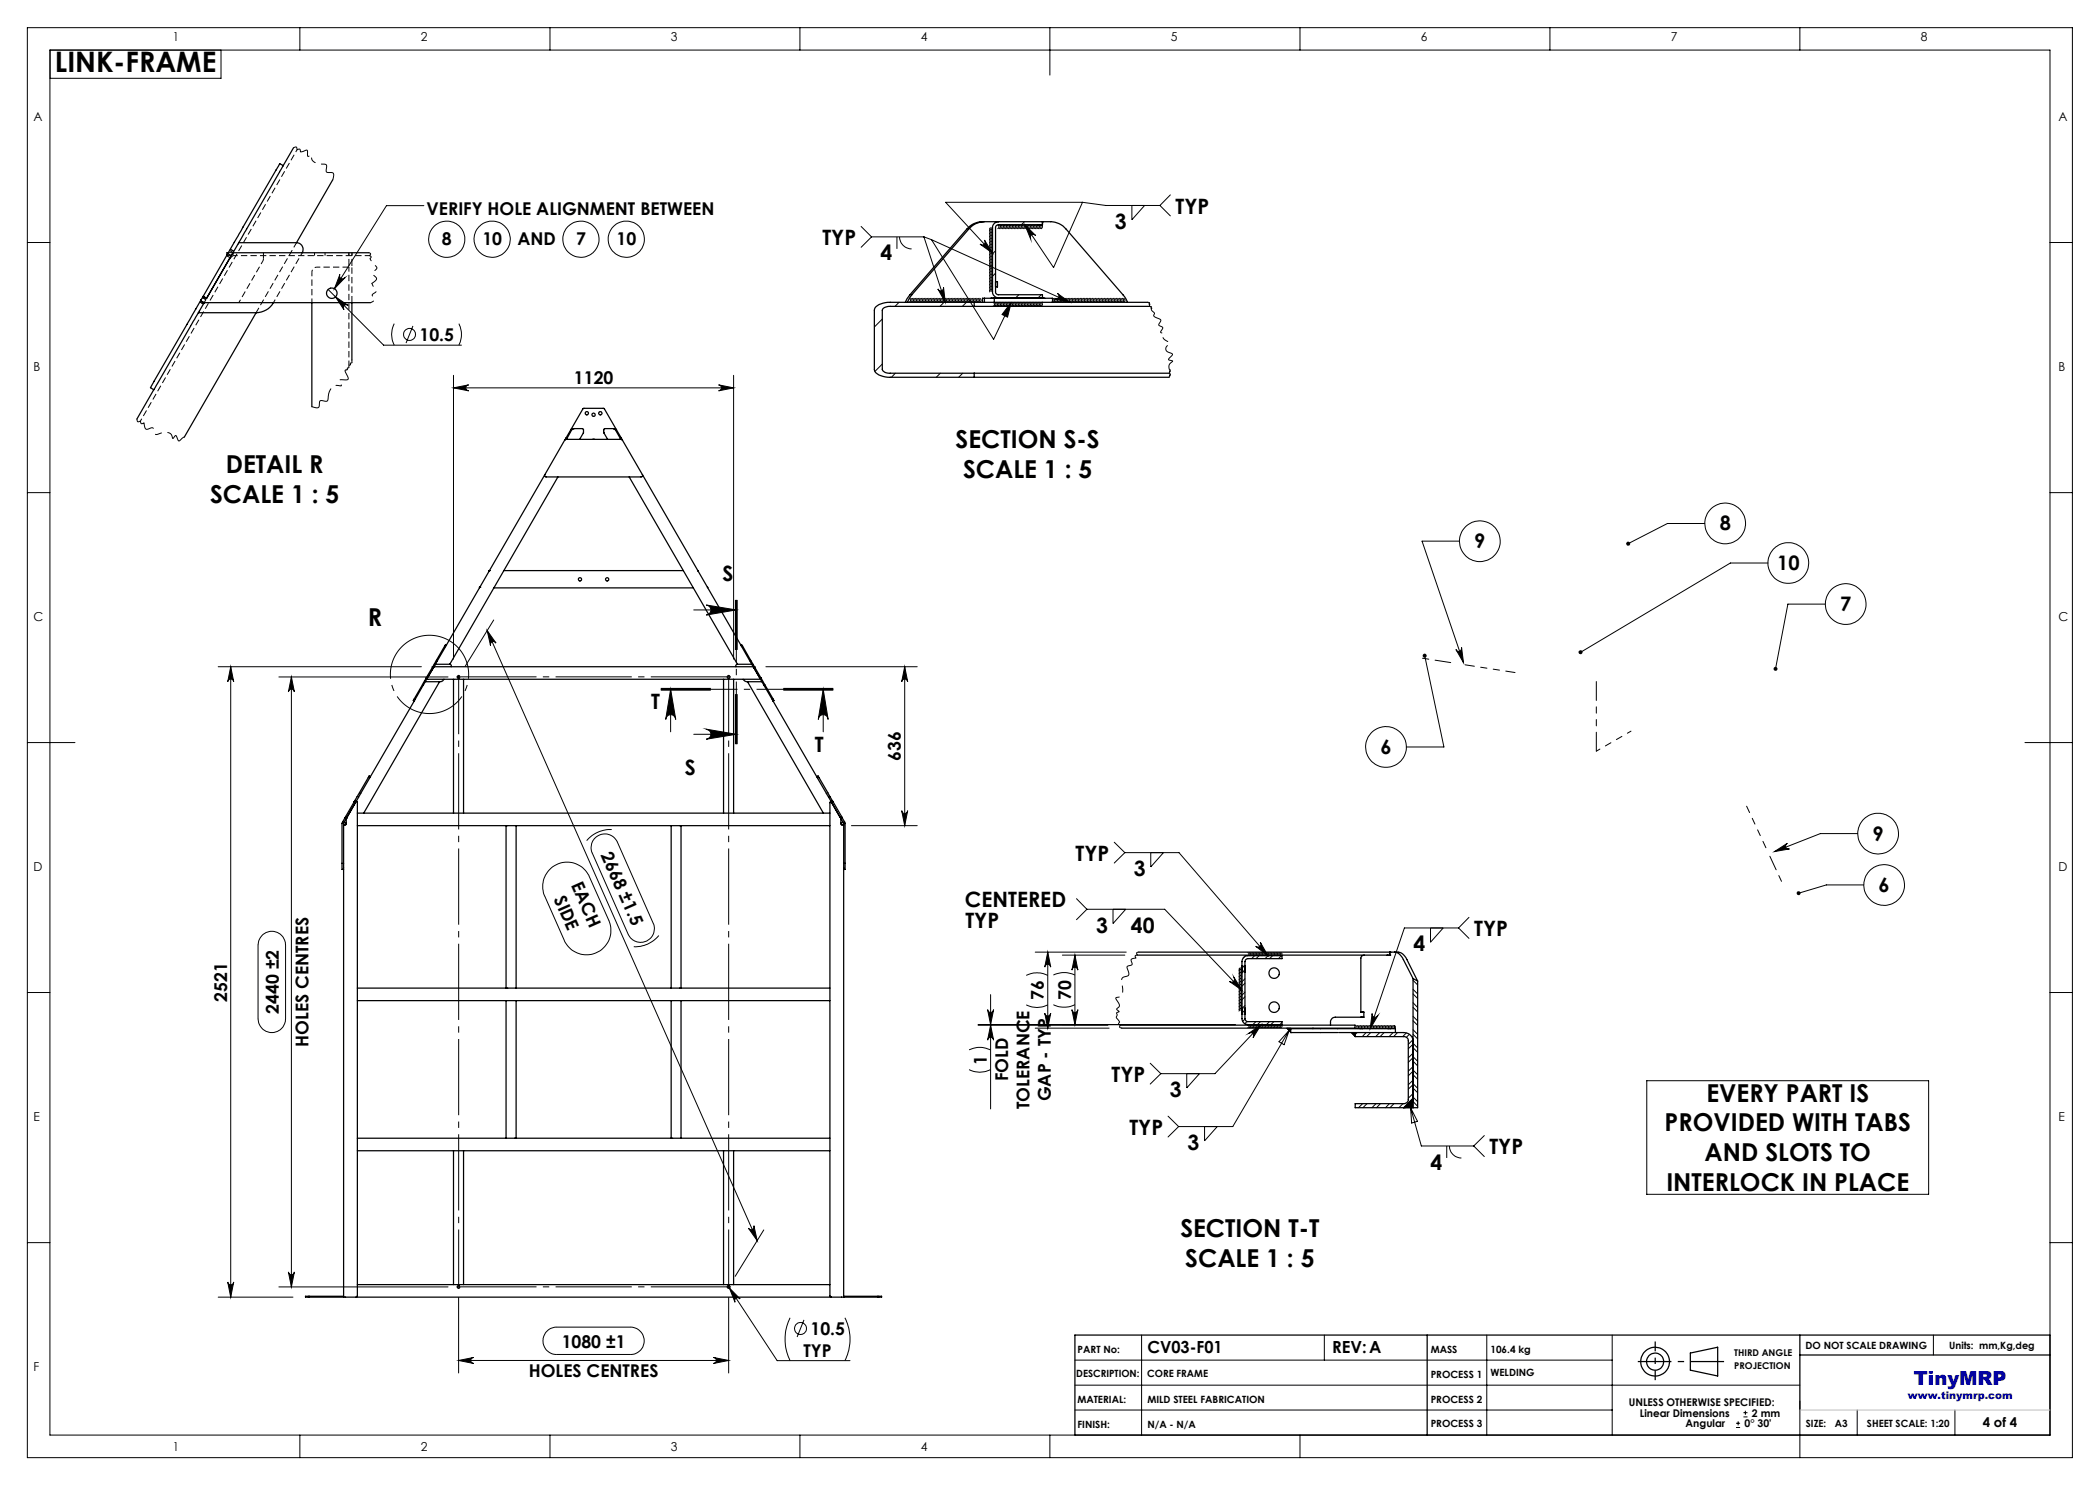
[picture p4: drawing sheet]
<svg xmlns="http://www.w3.org/2000/svg" width="420mm" height="297mm" viewBox="0 0 420 297" stroke-linecap="round" stroke-linejoin="round" font-family="sans-serif">
<defs><g id="words">
<text font-size="5.6" x="11" y="14.4">LINK-FRAME</text>
<g font-size="4.9">
<text x="191.1" y="89.6">SECTION S-S</text>
<text x="45.2" y="94.6">DETAIL R</text>
<text x="192.6" y="95.5">SCALE 1 : 5</text>
<text x="42" y="100.6">SCALE 1 : 5</text>
<text x="73.5" y="125.2">R</text>
<text x="341.3" y="220.3">EVERY PART IS</text>
<text x="332.9" y="226.3">PROVIDED WITH TABS</text>
<text x="340.9" y="232.2">AND SLOTS TO</text>
<text x="333.3" y="238.1">INTERLOCK IN PLACE</text>
<text x="236.1" y="247.4">SECTION T-T</text>
<text x="237.1" y="253.3">SCALE 1 : 5</text>
</g>
<g font-size="4.2">
<text x="223" y="45.8">3</text>
<text x="235.1" y="42.7">TYP</text>
<text x="164.5" y="49">TYP</text>
<text x="176.1" y="52.1">4</text>
<text x="144.5" y="116.1">S</text>
<text x="130.3" y="141.8">T</text>
<text x="136.9" y="155">S</text>
<text x="163" y="150.5">T</text>
<text x="215.1" y="172.2">TYP</text>
<text x="226.8" y="175.2">3</text>
<text x="193" y="181.4">CENTERED</text>
<text x="193.1" y="185.6">TYP</text>
<text x="219.2" y="186.5">3</text>
<text x="226.2" y="186.5">40</text>
<text x="282.7" y="190.3">4</text>
<text x="294.8" y="187.2">TYP</text>
<text x="222.3" y="216.4">TYP</text>
<text x="234" y="219.4">3</text>
<text x="225.9" y="226.9">TYP</text>
<text x="237.5" y="230">3</text>
<text x="286.1" y="233.9">4</text>
<text x="297.9" y="230.8">TYP</text>
</g>
<g font-size="4">
<text x="343.9" y="106.1">8</text>
<text x="294.9" y="109.6">9</text>
<text x="355.4" y="114">10</text>
<text x="368" y="122.2">7</text>
<text x="276.1" y="150.8">6</text>
<text x="374.5" y="168.1">9</text>
<text x="375.7" y="178.4">6</text>
</g>
<text font-size="3.9" fill="#0000a0" x="382.8" y="277">TinyMRP</text>
<g font-size="3.5">
<text x="85.3" y="43">VERIFY HOLE ALIGNMENT BETWEEN</text>
<text x="88.4" y="49.1">8</text>
<text x="96.5" y="49.1">10</text>
<text x="103.5" y="49">AND</text>
<text x="115.2" y="49.1">7</text>
<text x="123.3" y="49.1">10</text>
<text x="83.9" y="68.2">10.5</text>
<text x="114.8" y="76.8">1120</text>
<text x="180.2" y="152.2" transform="rotate(-90 180.2 152.2)">636</text>
<text x="120.1" y="171" transform="rotate(66 120.1 171)">2668 ±1.5</text>
<text x="110.7" y="179.8" transform="rotate(66 110.7 179.8)">SIDE</text>
<text x="114.1" y="177" transform="rotate(66 114.1 177)">EACH</text>
<text x="45.4" y="200.3" transform="rotate(-90 45.4 200.3)">2521</text>
<text x="55.8" y="202.8" transform="rotate(-90 55.8 202.8)">2440 ±2</text>
<text x="208.8" y="200" transform="rotate(-90 208.8 200)">76</text>
<text x="214.2" y="199.9" transform="rotate(-90 214.2 199.9)">70</text>
<text x="61.7" y="209.3" transform="rotate(-90 61.7 209.3)">HOLES CENTRES</text>
<text x="197.3" y="212.9" transform="rotate(-90 197.3 212.9)">1</text>
<text x="201.6" y="216.3" transform="rotate(-90 201.6 216.3)">FOLD</text>
<text x="205.9" y="221.8" transform="rotate(-90 205.9 221.8)">TOLERANCE</text>
<text x="210.2" y="220.3" transform="rotate(-90 210.2 220.3)">GAP - TYP</text>
<text x="112.3" y="269.5">1080 ±1</text>
<text x="162.1" y="267.1">10.5</text>
<text x="105.8" y="275.5">HOLES CENTRES</text>
<text x="160.7" y="271.3">TYP</text>
</g>
<g font-size="3.3">
<text x="229.5" y="270.6">CV03-F01</text>
<text x="266.4" y="270.7">REV:A</text>
</g>
<text font-size="2.7" x="396.6" y="285.4">4 of 4</text>
<g font-size="2.5">
<text x="34.6" y="8.2">1</text>
<text x="84.2" y="8.2">2</text>
<text x="134.2" y="8.2">3</text>
<text x="184.2" y="8.2">4</text>
<text x="234.2" y="8.2">5</text>
<text x="284.2" y="8.2">6</text>
<text x="334.2" y="8.2">7</text>
<text x="384.2" y="8.2">8</text>
<text x="6.7" y="24.2">A</text>
<text x="411.7" y="24.2">A</text>
<text x="6.7" y="74.2">B</text>
<text x="411.7" y="74.2">B</text>
<text x="6.7" y="124.2">C</text>
<text x="411.7" y="124.2">C</text>
<text x="6.7" y="174.2">D</text>
<text x="411.7" y="174.2">D</text>
<text x="6.7" y="224.2">E</text>
<text x="411.7" y="224.2">E</text>
<text x="6.7" y="274.2">F</text>
<text x="34.6" y="290.2">1</text>
<text x="84.2" y="290.2">2</text>
<text x="134.2" y="290.2">3</text>
<text x="184.2" y="290.2">4</text>
</g>
<g font-size="2.1">
<text x="325.8" y="281.2">UNLESS OTHERWISE SPECIFIED:</text>
<text x="328" y="283.4">Linear Dimensions</text>
<text x="337.1" y="285.5">Angular</text>
<text x="348.9" y="285.5">0° 30'</text>
<text x="350.4" y="283.4">2 mm</text>
</g>
<text font-size="2.1" fill="#0000a0" x="381.6" y="279.9">www.tinymrp.com</text>
<g font-size="2">
<text x="361.1" y="269.9">DO NOT SCALE DRAWING</text>
<text x="389.8" y="269.8">Units: mm,Kg,deg</text>
<text x="215.3" y="275.4">DESCRIPTION:</text>
<text x="215.5" y="270.7">PART No:</text>
<text x="229.4" y="275.4">CORE FRAME</text>
<text x="286.1" y="270.6">MASS</text>
<text x="286.1" y="275.6">PROCESS 1</text>
<text x="298.1" y="270.6">106.4 kg</text>
<text x="298.1" y="275.3">WELDING</text>
<text x="215.5" y="280.6">MATERIAL:</text>
<text x="229.5" y="280.6">MILD STEEL FABRICATION</text>
<text x="286.1" y="280.6">PROCESS 2</text>
<text x="215.5" y="285.6">FINISH:</text>
<text x="229.5" y="285.6">N/A - N/A</text>
<text x="286.1" y="285.4">PROCESS 3</text>
<text x="361.2" y="285.4">SIZE:</text>
<text x="367" y="285.4">A3</text>
<text x="373.4" y="285.4">SHEET SCALE: 1:20</text>
</g>
<g font-size="1.9">
<text x="346.9" y="271.3">THIRD ANGLE</text>
<text x="346.9" y="273.7">PROJECTION</text>
</g>
</g></defs>
<path d="M319.3 150.2v-13.9" fill="none" stroke="#000" stroke-width=".2" stroke-dasharray="6.3 1.3 1.3 1.3 1.3 1.3" stroke-dashoffset="2.6"/>
<path d="M326.2 146.2l-6.9 4" fill="none" stroke="#000" stroke-width=".2" stroke-dasharray="6.3 1.3 1.3 1.3 1.3 1.3" stroke-dashoffset="5.5"/>
<path d="M349.3 161.2l3.9 8.4" fill="none" stroke="#000" stroke-width=".2" stroke-dasharray="6.3 1.3 1.3 1.3 1.3 1.3" stroke-dashoffset="4.9"/>
<path d="M354 171.3l2.8 6" fill="none" stroke="#000" stroke-width=".2" stroke-dasharray="6.3 1.3 1.3 1.3 1.3 1.3" stroke-dashoffset="3.4"/>
<path d="M303 134.5l-10-1.5" fill="none" stroke="#000" stroke-width=".2" stroke-dasharray="6.3 1.3 1.3 1.3 1.3 1.3" stroke-dashoffset="4.5"/>
<path d="M290.1 132.5l-6.2-1" fill="none" stroke="#000" stroke-width=".2" stroke-dasharray="6.3 1.3 1.3 1.3 1.3 1.3" stroke-dashoffset="3.2"/>
<g fill="none" stroke="#000" stroke-width=".25">
<path d="M56.7 33.1l-.7-.4-15.4 26.6M58.7 29.6l-17.4 30.1-.6-.4-.2 .1M66.5 36l-7.2 12.5M40.2 60l.1 .3 .5 .2M40.6 59.3l-.5 .8M40.6 59.3l.7 .4M45.6 50.5h-.2v.5M47.7 48.5h11.6M59.3 48.5a1.32 1.32 0 0 1 1.1 2M73.8 50.5h-27.2l-.7 1.2M196.8 44.3a4.1 4.1 0 0 0-3.1 1.5l-11.3 13.2-.9 1.5M196.9 59.7h-.4v.8"/>
<path d="M196.9 59.7v.8M196.9 59.7h11.9M198.2 59.7h.1M198.5 56.3v1.1M198.7 59.7h.1M198.9 59.7v.8M199.1 59.7h.1M199.1 56.3h.4v1.1h-.4M199.7 44.3a1.21 1.21 0 0 0-1.2 1.3v12.7a1.2 1.2 0 0 0 1.2 1.2h8.8v-.6h-8.8a.6 .6 0 0 1-.6-.6v-12.7a.6 .6 0 0 1 .6-.7h8.8M207.9 59.7h.1M208.1 44.9v.1M208.4 59.7h.1"/>
<path d="M208.5 59.7h2v.8M208.5 44.3h.1M208.5 44.3v.7l-.9-.1M208.8 59.7h.1M30.8 77.9l-3.4 5.9M39.7 62.5h11.5M40.1 60.1l-10 17.4 .7 .5M40.1 60.1l.7 .5M40.8 60.6l-10 17.3M40.8 60.5h33.3M40.8 60.5v.1M51.2 62.5l-14.3 24.9"/>
<path d="M54.7 60.5a4 4 0 0 1-3.5 2M62.4 60.5v20.8M70.4 60.5v11.5M181.1 60.5l.9-1.5 11.4-13.2a4.1 4.1 0 0 1 3-1.5h13.7a4.1 4.1 0 0 1 3.1 1.5l11.4 13.2 .9 1.5M194.8 60.5v.8M194.8 74.6v.9M196.5 60.5h.4M196.5 60.5h-18.5a3.5 3.5 0 0 0-3.1 1.3v12.1a2.26 2.26 0 0 0 2.2 1.5l56.7 .1M196.9 60.5h13.6M210.5 60.5h19.1M229.9 61.3h-51.9a1.47 1.47 0 0 0-1.5 .8v11.8a1.37 1.37 0 0 0 1.5 .7h55.9M109 94.9a.3 .3 0 0 0 .2 .5h19a.3 .3 0 0 0 .3-.2 .3 .3 0 0 0 0-.3"/>
<path d="M109 94.9l-19.7 34.1M111.6 95.4l-21.6 37.5M112.9 88l.3-.1h11l.3 .1M112.9 88l-3.9 6.9M113.2 87.7v.1l.3 .1M113.2 87.7l-.3 .3M113.2 87.7l.1 .1M113.3 87.8v.1M114.2 86l2.5-4.3h4.1l2.5 4.3M114.2 86l-1 1.7M114.2 86h.1M114.3 86l-1 1.8"/>
<path d="M114.7 85.7l-.4 .3M114.7 85.7l-.5 .3M114.7 85.7l2 .1v.7l-.8 1.4M114.7 85.7h.1M118.5 87.9h.4M122.7 85.7l.4 .3M122.7 85.7l.6 .3M122.7 85.7h-1.8l-.1 .2v.7l.7 1.3M122.7 85.7h.1M123.1 86l1 1.8M123.3 86h-.2M123.3 86l1 1.7"/>
<path d="M124.1 87.8v.1M124.3 87.7a.22 .22 0 0 1-.1 .2 .22 .22 0 0 1-.3 0M124.3 87.7l-.2 .1M124.3 87.7l.2 .3M124.5 88l4 6.9M125.8 95.4l21.7 37.5M128.5 94.9l19.7 34.1M96 117.4h.1M96 117.4l-.1 .1M97.9 114.1l-.1 .2M97.9 114.1h.1M98.8 117.6h39.9"/>
<path d="M100.8 114.1h35.9M139.6 114.1v.2M141.5 117.4v.1M85.1 136.3h2.8M85.2 135.8l-2.5 4.3 .1 .1M85.2 135.8l.1 .1M85.2 135.7l.1 .2M85.2 135.7v.1M85.3 135.6h.1M85.3 135.6l-.1 .1M85.3 135.5l.1 .1M85.3 135.5v.1"/>
<path d="M85.3 135.9l-2.5 4.3M85.3 135.9h.1M85.3 135.9h66.8M86.5 133.3v.2M86.5 133.3h.1M86.6 133.7l.2-.4h63.9l1.3 2.3M87.1 132.9h2.9M87.9 136.3l-15.2 26.3M88.8 135.9a.85 .85 0 0 1-.9 .4M89.3 129l-.2-.1-3.8 6.6M89.3 129l-3.9 6.6M90 132.9h.2v.4"/>
<path d="M90.7 135.9v26.7M92.7 135.9v26.7M144.7 135.9v26.7M146.7 135.9v26.7M147.5 132.9l-.3 .1v.3M147.5 132.9h2.9M148.1 129l.2-.1 .2 .3 3.7 6.3M148.2 129l3.8 6.6M148.6 135.9l.4 .3 .5 .1M149.5 136.3l15.2 26.3M149.5 136.3h2.9M150.9 133.3h.1"/>
<path d="M150.9 133.3l.1 .2M152.1 135.9l2.5 4.3M152.1 135.9h.1M152.2 135.5l-.2 .1M152.2 135.5v.1M152.2 135.6h-.2M152.2 135.6l.1 .1M152.3 135.7l-.2 .2M152.3 135.7v.1M152.3 135.8l2.4 4.2 .1 .1-.2 .1M152.3 135.8l-.2 .1M74.1 155.3l-2.9 5"/>
<path d="M74.1 155.3l-.3-.1-2.9 5M82.8 140.2l-8.7 15.1M154.6 140.2l8.7 15.1M163.3 155.3l2.9 5M163.3 155.3l.3-.1 .1 .1 2.8 4.9M68.8 164.4l.5 .3M69 163.5l-.6 1.1v9.3h.3M69 163.5l.3 .2M69 163.5h.1M69.1 163.4l.3 .1M69.1 163.3l-.1 .2M69.1 163.3l.3 .2"/>
<path d="M69.3 163.7v1.1l-.6 .2M69.3 163.7l-.6 .9v94.8M69.3 163.7h.1M70.8 160.4l.3 .1-1.7 3M70.8 160.4l-1.7 2.9M70.9 160.3l.2 .2-1.7 3M70.9 160.3l-.1 .1M70.9 160.2h.1M70.9 160.2v.1M70.9 160.2l.3 .1M71.2 160.3l.3 .2v98.7l-.3 .2M71.2 160.3h.1"/>
<path d="M71.5 165.1h94.5M71.5 162.6h94.5M101.2 165.1v32.5M103.2 165.1v32.5M134.2 165.1v32.5M136.2 165.1v32.5M166.2 160.3l-.2 .2v98.8l.2 .1M166.2 160.3h.1M166.5 160.2l-.3 .1M166.5 160.2h.1M166.5 160.2l.1 .1M166.6 160.3l-.3 .2 1.7 3"/>
<path d="M166.6 160.3v.1M166.6 160.4l-.3 .1 1.7 3M166.6 160.4l1.7 2.9M168.2 163.7v1.1l.2 .2h.3M168.2 163.7l.5 1v94.7M168.2 163.7h.1M168.3 163.3l-.3 .2M168.3 163.4h.1M168.3 163.4l.1 .1M168.3 163.3v.1M168.4 163.5l-.2 .2M168.4 163.5h.1"/>
<path d="M168.4 163.5l.6 1.1v9.3h-.3M168.6 164.4l-.4 .3M71.5 197.6h94.5M227.5 191h50.5M227.8 190.4h51.8a2.22 2.22 0 0 1 1.8 1.5l2.1 4.3M248.4 193.2h.1M248.4 194.4h.1M248.7 191.5l.4-.3 .5-.1h6.8v.6h-6.8a.6 .6 0 0 0-.6 .6v11.4a.6 .6 0 0 0 .6 .6h6.8v.6h-6.8a1.2 1.2 0 0 1-1.2-1.2v-11.4zM249 193.2v1.2M272.9 191l-.5 .2-.2 .4v10.8h.6v1h-5.7a1.19 1.19 0 0 0-1 1.6M277.4 191v.1M278 191h.1"/>
<path d="M278 190.4h.1M278 190.4v.7M278.9 190.4a2.22 2.22 0 0 1 1.8 1.5l1.9 3.8M282.6 195.7v25.8M282.6 195.7l.9 .5M283.5 196.2v25.3h-12.5v-.8h9.7a.85 .85 0 0 0 1-.8v-11.8a.85 .85 0 0 0-1-.8h-9.7v-.8M71.5 200.1h94.5M101.2 200.1v27.5M103.2 200.1v27.5M134.2 200.1v27.5M136.2 200.1v27.5M224.1 205h46.9v.6h-46.7"/>
<path d="M248.4 201.6h.1M248.4 202.8h.1M249 201.6v1.2M262.6 205.6v.1M267.5 206.5h-9.4v-.8h21v.8M267.7 206.5h13a1.8 1.8 0 0 1 1.9 1.6M272 205.7h.5M272.2 203.4h.1M277.6 205.7h.5M282.6 219.9a1.83 1.83 0 0 1-1.9 1.6M71.5 227.6h62.8M71.5 230.1h94.5"/>
<path d="M90.7 230.1v26.8M92.7 230.1v26.8M134.3 227.6h31.7M144.7 230.1v26.8M146.7 230.1v26.8M68.7 259.4h100M68.7 259.3h-7.6v.1h7.6M71.5 256.9h94.5M168.7 259.3h7.6v.1h-7.6M215 267h195v20h-195zM285.4 267v20M338.1 270.6l5.4-1.2v5.8l-5.4-1.2z"/>
<path d="M360 267v15M360 271h50"/>
<circle cx="66.4" cy="58.6" r="1.05"/>
<circle cx="117.4" cy="82.6" r=".33"/>
<circle cx="118.7" cy="83" r=".33"/>
<circle cx="120.1" cy="82.6" r=".33"/>
<circle cx="116" cy="115.9" r=".33"/>
<circle cx="121.4" cy="115.9" r=".33"/>
<circle cx="91.7" cy="135.4" r=".27"/>
<circle cx="145.7" cy="135.4" r=".27"/>
<circle cx="254.8" cy="194.6" r="1.05"/>
<circle cx="254.8" cy="201.4" r="1.05"/>
<circle cx="91.7" cy="257.4" r=".26"/>
<circle cx="145.7" cy="257.4" r=".26"/>
<circle cx="331" cy="272.3" r="2.87"/>
<circle cx="331" cy="272.3" r="1.72"/>
</g>
<g fill="none" stroke="#000" stroke-width=".2">
<path d="M5.5 5.5h409v286h-409zM10 10h400v277h-400zM44.2 10v5.7h-34.2M60 5.5v4.5M110 5.5v4.5M160 5.5v4.5M210 5.5v9.5M260 5.5v4.5M310 5.5v4.5M360 5.5v4.5M234.1 39l-2.1 2.1M5.5 48.5h4.5"/>
<path d="M65.6 57.9l11.1 11.1h15.6M67.1 59.4l2.5 1.7a.6 .6 0 0 0-.8 0 .6 .6 0 0 0 0 .8zM68 54.9a.6 .6 0 0 0 .2 .8 .6 .6 0 0 0 .8-.2l-2.1 2.2zM84.8 41.1h-7.5l-10.4 16.6M172.2 45.3l2.1 2.1M174.3 47.4h10.5M174.3 47.4l-2.1 2.1M179.4 47.4v2.4M179.9 47.4a2.4 2.4 0 0 0 2.4 2.4M181.8 59.7a.43 .43 0 0 1 .3 .4 .43 .43 0 0 1-.3 .4M182.1 59.7a.43 .43 0 0 1 .3 .4 .43 .43 0 0 1-.3 .4M182.4 59.7a.43 .43 0 0 1 .3 .4 .43 .43 0 0 1-.3 .4"/>
<path d="M182.7 59.7a.43 .43 0 0 1 .3 .4 .43 .43 0 0 1-.3 .4M183 59.7a.43 .43 0 0 1 .3 .4 .43 .43 0 0 1-.3 .4M183.3 59.7a.43 .43 0 0 1 .3 .4 .43 .43 0 0 1-.3 .4M183.6 59.7a.43 .43 0 0 1 .3 .4 .43 .43 0 0 1-.3 .4M183.9 59.7a.43 .43 0 0 1 .3 .4 .43 .43 0 0 1-.3 .4M184.2 59.7a.43 .43 0 0 1 .3 .4 .43 .43 0 0 1-.3 .4M184.5 59.7a.43 .43 0 0 1 .3 .4 .43 .43 0 0 1-.3 .4M184.8 47.4l4.3 13.1M184.8 47.4l1.5 .5M184.8 59.7a.43 .43 0 0 1 .3 .4 .43 .43 0 0 1-.3 .4M185.1 59.7a.43 .43 0 0 1 .3 .4 .43 .43 0 0 1-.3 .4M185.4 59.7a.43 .43 0 0 1 .3 .4 .43 .43 0 0 1-.3 .4"/>
<path d="M185.7 59.7a.43 .43 0 0 1 .3 .4 .43 .43 0 0 1-.3 .4M186 59.7a.43 .43 0 0 1 .3 .4 .43 .43 0 0 1-.3 .4M186.3 59.7a.42 .42 0 0 1 .3 .4 .42 .42 0 0 1-.3 .4M186.3 47.9l27.7 12.6M186.3 47.9l12.4 20 3.5-7.4M186.6 59.7a.43 .43 0 0 1 .3 .4 .43 .43 0 0 1-.3 .4M186.9 59.7a.42 .42 0 0 1 .3 .4 .42 .42 0 0 1-.3 .4M187.2 59.7a.43 .43 0 0 1 .3 .4 .43 .43 0 0 1-.3 .4M187.5 59.7a.42 .42 0 0 1 .3 .4 .42 .42 0 0 1-.3 .4M187.6 57.8a.59 .59 0 0 0 .7 .3 .59 .59 0 0 0 .4-.7l.4 3.1zM187.8 59.7a.43 .43 0 0 1 .3 .4 .43 .43 0 0 1-.3 .4M188.1 59.7a.42 .42 0 0 1 .3 .4 .42 .42 0 0 1-.3 .4"/>
<path d="M188.4 59.7a.43 .43 0 0 1 .3 .4 .43 .43 0 0 1-.3 .4M188.7 59.7a.42 .42 0 0 1 .3 .4 .42 .42 0 0 1-.3 .4M189 59.7a.43 .43 0 0 1 .3 .4 .43 .43 0 0 1-.3 .4M189.3 59.7a.42 .42 0 0 1 .3 .4 .42 .42 0 0 1-.3 .4M189.6 59.7a.43 .43 0 0 1 .3 .4 .43 .43 0 0 1-.3 .4M189.9 59.7a.42 .42 0 0 1 .3 .4 .42 .42 0 0 1-.3 .4M190.2 59.7a.43 .43 0 0 1 .3 .4 .43 .43 0 0 1-.3 .4M190.5 59.7a.42 .42 0 0 1 .3 .4 .42 .42 0 0 1-.3 .4M190.8 59.7a.43 .43 0 0 1 .3 .4 .43 .43 0 0 1-.3 .4M191.1 59.7a.42 .42 0 0 1 .3 .4 .42 .42 0 0 1-.3 .4M191.4 59.7a.43 .43 0 0 1 .3 .4 .43 .43 0 0 1-.3 .4M191.7 59.7a.42 .42 0 0 1 .3 .4 .42 .42 0 0 1-.3 .4"/>
<path d="M192 59.7a.43 .43 0 0 1 .3 .4 .43 .43 0 0 1-.3 .4M192.3 59.7a.42 .42 0 0 1 .3 .4 .42 .42 0 0 1-.3 .4M192.6 59.7a.43 .43 0 0 1 .3 .4 .43 .43 0 0 1-.3 .4M192.9 59.7a.42 .42 0 0 1 .3 .4 .42 .42 0 0 1-.3 .4M193.2 59.7a.43 .43 0 0 1 .3 .4 .43 .43 0 0 1-.3 .4M193.5 59.7a.42 .42 0 0 1 .3 .4 .42 .42 0 0 1-.3 .4M193.8 59.7a.43 .43 0 0 1 .3 .4 .43 .43 0 0 1-.3 .4M194.1 59.7a.42 .42 0 0 1 .3 .4 .42 .42 0 0 1-.3 .4M194.4 59.7a.43 .43 0 0 1 .3 .4 .43 .43 0 0 1-.3 .4M194.7 59.7a.42 .42 0 0 1 .3 .4 .42 .42 0 0 1-.3 .4M195 59.7a.43 .43 0 0 1 .3 .4 .43 .43 0 0 1-.3 .4M195.3 59.7a.42 .42 0 0 1 .3 .4 .42 .42 0 0 1-.3 .4"/>
<path d="M195.6 59.7a.43 .43 0 0 1 .3 .4 .43 .43 0 0 1-.3 .4M195.9 59.7a.42 .42 0 0 1 .3 .4 .42 .42 0 0 1-.3 .4M196 48.8a.6 .6 0 0 0 .8 0 .6 .6 0 0 0 .1-.8l1.6 2.6zM197.9 58.5l.2-.3h.3l.1 .3M197.9 58.2a.3 .3 0 0 1 .3-.3 .3 .3 0 0 1 .3 .3M197.9 57.9l.2-.3h.3l.1 .3M197.9 57.6a.3 .3 0 0 1 .3-.3 .3 .3 0 0 1 .3 .3M197.9 57.3l.2-.3h.3l.1 .3M197.9 57a.3 .3 0 0 1 .3-.3 .3 .3 0 0 1 .3 .3M197.9 56.7l.2-.3h.3l.1 .3M197.9 56.4a.3 .3 0 0 1 .3-.3 .3 .3 0 0 1 .3 .3M197.9 56.1l.2-.3h.3l.1 .3"/>
<path d="M197.9 55.8a.3 .3 0 0 1 .3-.3 .3 .3 0 0 1 .3 .3M197.9 55.5l.2-.3h.3l.1 .3M197.9 55.2a.3 .3 0 0 1 .3-.3 .3 .3 0 0 1 .3 .3M197.9 54.9l.2-.3h.3l.1 .3M197.9 54.6a.3 .3 0 0 1 .3-.3 .3 .3 0 0 1 .3 .3M197.9 54.3l.2-.3h.3l.1 .3M197.9 54a.3 .3 0 0 1 .3-.3 .3 .3 0 0 1 .3 .3M197.9 53.7l.2-.3h.3l.1 .3M197.9 53.4a.3 .3 0 0 1 .3-.3 .3 .3 0 0 1 .3 .3M197.9 53.1l.2-.3h.3l.1 .3M197.9 52.8a.3 .3 0 0 1 .3-.3 .3 .3 0 0 1 .3 .3M197.9 52.5l.2-.3h.3l.1 .3"/>
<path d="M197.9 52.2a.3 .3 0 0 1 .3-.3 .3 .3 0 0 1 .3 .3M197.9 51.9l.2-.3h.3l.1 .3M197.9 51.6a.3 .3 0 0 1 .3-.3 .3 .3 0 0 1 .3 .3M197.9 51.3l.2-.3h.3l.1 .3M197.9 51a.3 .3 0 0 1 .3-.3 .3 .3 0 0 1 .3 .3M197.9 50.7l.2-.3h.3l.1 .3M197.9 50.4a.3 .3 0 0 1 .3-.3 .3 .3 0 0 1 .3 .3M197.9 50.1l.2-.3h.3l.1 .3M197.9 49.8a.3 .3 0 0 1 .3-.3 .3 .3 0 0 1 .3 .3M197.9 49.5l.2-.3h.3l.1 .3M197.9 49.2a.3 .3 0 0 1 .3-.3 .3 .3 0 0 1 .3 .3M197.9 48.9l.2-.3h.3l.1 .3"/>
<path d="M197.9 48.6a.3 .3 0 0 1 .3-.3 .3 .3 0 0 1 .3 .3M197.9 48.3l.2-.3h.3l.1 .3M197.9 48a.3 .3 0 0 1 .3-.3 .3 .3 0 0 1 .3 .3M197.9 47.7l.2-.3h.3l.1 .3M197.9 47.4a.3 .3 0 0 1 .3-.3 .3 .3 0 0 1 .3 .3M197.9 47.1l.2-.3h.3l.1 .3M197.9 46.8a.3 .3 0 0 1 .3-.3 .3 .3 0 0 1 .3 .3M197.9 46.5l.2-.3h.3l.1 .3M197.9 46.2a.3 .3 0 0 1 .3-.3 .3 .3 0 0 1 .3 .3M197.9 45.9l.2-.3h.3l.1 .3M199.1 50.2l-.6 .6M199.1 54.6l-.6 .6"/>
<path d="M199.5 44.9a.43 .43 0 0 1 .3 .4 .43 .43 0 0 1-.3 .5M199.8 44.9a.42 .42 0 0 1 .3 .4 .42 .42 0 0 1-.3 .5M200.1 44.9a.43 .43 0 0 1 .3 .4 .43 .43 0 0 1-.3 .5M200.4 44.9a.42 .42 0 0 1 .3 .4 .42 .42 0 0 1-.3 .5M200.7 44.9a.43 .43 0 0 1 .3 .4 .43 .43 0 0 1-.3 .5M201 44.9a.42 .42 0 0 1 .3 .4 .42 .42 0 0 1-.3 .5M201.3 44.9a.43 .43 0 0 1 .3 .4 .43 .43 0 0 1-.3 .5M201.6 44.9a.42 .42 0 0 1 .3 .4 .42 .42 0 0 1-.3 .5M201.9 44.9a.43 .43 0 0 1 .3 .4 .43 .43 0 0 1-.3 .5M202.2 44.9a.42 .42 0 0 1 .3 .4 .42 .42 0 0 1-.3 .5M202.5 44.9a.43 .43 0 0 1 .3 .4 .43 .43 0 0 1-.3 .5M202.8 44.9a.42 .42 0 0 1 .3 .4 .42 .42 0 0 1-.3 .5"/>
<path d="M203.1 44.9a.43 .43 0 0 1 .3 .4 .43 .43 0 0 1-.3 .5M203.4 44.9a.42 .42 0 0 1 .3 .4 .42 .42 0 0 1-.3 .5M203.7 44.9a.43 .43 0 0 1 .3 .4 .43 .43 0 0 1-.3 .5M203.8 58.9l-.6 .6M204 44.9a.42 .42 0 0 1 .3 .4 .42 .42 0 0 1-.3 .5M204.6 44.9a.42 .42 0 0 1 .3 .4 .42 .42 0 0 1-.3 .5M204.9 44.3l-.6 .6a.43 .43 0 0 1 .3 .4 .43 .43 0 0 1-.3 .5M204.9 44.9a.43 .43 0 0 1 .3 .4 .43 .43 0 0 1-.3 .5M205 44.9l2.2 2.2a.61 .61 0 0 0-.9-.1 .61 .61 0 0 0-.2 .8zM205.2 44.9a.42 .42 0 0 1 .3 .4 .42 .42 0 0 1-.3 .5M205.5 44.9a.43 .43 0 0 1 .3 .4 .43 .43 0 0 1-.3 .5M205.8 44.9a.42 .42 0 0 1 .3 .4 .42 .42 0 0 1-.3 .5"/>
<path d="M206.1 44.9a.43 .43 0 0 1 .3 .4 .43 .43 0 0 1-.3 .5M206.4 44.9a.42 .42 0 0 1 .3 .4 .42 .42 0 0 1-.3 .5M206.7 44.9a.43 .43 0 0 1 .3 .4 .43 .43 0 0 1-.3 .5M207 44.9a.42 .42 0 0 1 .3 .4 .42 .42 0 0 1-.3 .5M207.3 44.9a.43 .43 0 0 1 .3 .4 .43 .43 0 0 1-.3 .5M207.6 44.9a.42 .42 0 0 1 .3 .4 .42 .42 0 0 1-.3 .5M207.9 44.9a.43 .43 0 0 1 .3 .4 .43 .43 0 0 1-.3 .5M208.2 44.9a.42 .42 0 0 1 .3 .4 .42 .42 0 0 1-.3 .5M208.2 58.9l-.6 .6M210.3 59.7a.42 .42 0 0 1 .3 .4 .42 .42 0 0 1-.3 .4M210.6 59.7a.43 .43 0 0 1 .3 .4 .43 .43 0 0 1-.3 .4M210.9 59.7a.42 .42 0 0 1 .3 .4 .42 .42 0 0 1-.3 .4"/>
<path d="M211.2 59.7a.43 .43 0 0 1 .3 .4 .43 .43 0 0 1-.3 .4M211.5 58.7l2.5 1.8-3-.7a.6 .6 0 0 0 .8-.3 .6 .6 0 0 0-.3-.8zM211.5 59.7a.42 .42 0 0 1 .3 .4 .42 .42 0 0 1-.3 .4M211.8 59.7a.43 .43 0 0 1 .3 .4 .43 .43 0 0 1-.3 .4M212.1 59.7a.42 .42 0 0 1 .3 .4 .42 .42 0 0 1-.3 .4M212.4 59.7a.43 .43 0 0 1 .3 .4 .43 .43 0 0 1-.3 .4M212.7 59.7a.42 .42 0 0 1 .3 .4 .42 .42 0 0 1-.3 .4M213 59.7a.43 .43 0 0 1 .3 .4 .43 .43 0 0 1-.3 .4M213.3 59.7a.42 .42 0 0 1 .3 .4 .42 .42 0 0 1-.3 .4M213.6 59.7a.43 .43 0 0 1 .3 .4 .43 .43 0 0 1-.3 .4M213.9 59.7a.42 .42 0 0 1 .3 .4 .42 .42 0 0 1-.3 .4M214.2 59.7a.43 .43 0 0 1 .3 .4 .43 .43 0 0 1-.3 .4"/>
<path d="M214.5 59.7a.42 .42 0 0 1 .3 .4 .42 .42 0 0 1-.3 .4M214.8 59.7a.43 .43 0 0 1 .3 .4 .43 .43 0 0 1-.3 .4M215.1 59.7a.42 .42 0 0 1 .3 .4 .42 .42 0 0 1-.3 .4M215.4 59.7a.43 .43 0 0 1 .3 .4 .43 .43 0 0 1-.3 .4M215.7 59.7a.42 .42 0 0 1 .3 .4 .42 .42 0 0 1-.3 .4M216 59.7a.43 .43 0 0 1 .3 .4 .43 .43 0 0 1-.3 .4M216.3 59.7a.42 .42 0 0 1 .3 .4 .42 .42 0 0 1-.3 .4M216.5 40.5l4.7 .6h10.8M216.5 40.5h-27.4l9.4 10.1M216.5 40.5l-5.8 13-5.7-8.6M216.6 59.7a.43 .43 0 0 1 .3 .4 .43 .43 0 0 1-.3 .4M216.9 59.7a.42 .42 0 0 1 .3 .4 .42 .42 0 0 1-.3 .4"/>
<path d="M217.2 59.7a.43 .43 0 0 1 .3 .4 .43 .43 0 0 1-.3 .4M217.5 59.7a.42 .42 0 0 1 .3 .4 .42 .42 0 0 1-.3 .4M217.8 59.7a.43 .43 0 0 1 .3 .4 .43 .43 0 0 1-.3 .4M218.1 59.7a.42 .42 0 0 1 .3 .4 .42 .42 0 0 1-.3 .4M218.4 59.7a.43 .43 0 0 1 .3 .4 .43 .43 0 0 1-.3 .4M218.7 59.7a.43 .43 0 0 1 .3 .4 .43 .43 0 0 1-.3 .4M219 59.7a.43 .43 0 0 1 .3 .4 .43 .43 0 0 1-.3 .4M219.3 59.7a.43 .43 0 0 1 .3 .4 .43 .43 0 0 1-.3 .4M219.6 59.7a.43 .43 0 0 1 .3 .4 .43 .43 0 0 1-.3 .4M219.9 59.7a.43 .43 0 0 1 .3 .4 .43 .43 0 0 1-.3 .4M220.2 59.7a.43 .43 0 0 1 .3 .4 .43 .43 0 0 1-.3 .4M220.5 59.7a.43 .43 0 0 1 .3 .4 .43 .43 0 0 1-.3 .4"/>
<path d="M220.8 59.7a.43 .43 0 0 1 .3 .4 .43 .43 0 0 1-.3 .4M221.1 59.7a.43 .43 0 0 1 .3 .4 .43 .43 0 0 1-.3 .4M221.4 59.7a.43 .43 0 0 1 .3 .4 .43 .43 0 0 1-.3 .4M221.7 59.7a.43 .43 0 0 1 .3 .4 .43 .43 0 0 1-.3 .4M222 59.7a.43 .43 0 0 1 .3 .4 .43 .43 0 0 1-.3 .4M222.3 59.7a.43 .43 0 0 1 .3 .4 .43 .43 0 0 1-.3 .4M222.6 59.7a.43 .43 0 0 1 .3 .4 .43 .43 0 0 1-.3 .4M222.9 59.7a.43 .43 0 0 1 .3 .4 .43 .43 0 0 1-.3 .4M223.2 59.7a.43 .43 0 0 1 .3 .4 .43 .43 0 0 1-.3 .4M223.5 59.7a.43 .43 0 0 1 .3 .4 .43 .43 0 0 1-.3 .4M223.8 59.7a.43 .43 0 0 1 .3 .4 .43 .43 0 0 1-.3 .4M224.1 59.7a.43 .43 0 0 1 .3 .4 .43 .43 0 0 1-.3 .4"/>
<path d="M224.4 59.7a.42 .42 0 0 1 .3 .4 .42 .42 0 0 1-.3 .4M224.7 59.7a.43 .43 0 0 1 .3 .4 .43 .43 0 0 1-.3 .4M226.4 41.1v2.9l2.5-2.9M232 41.1l2.1 2.1M410 48.5h4.5M78.8 64.7a4.6 4.6 0 0 0 0 4.3M82.6 65.2l-1.4 3.4M90.7 77.6l3-.6a.6 .6 0 0 0-.5 .6 .6 .6 0 0 0 .5 .6zM90.7 75.1v56.7M90.7 77.6h56M91.8 64.7l.1 .3a4.7 4.7 0 0 1-.1 4M143.7 77l3 .6-3 .6a.6 .6 0 0 0 .6-.6 .6 .6 0 0 0-.6-.6z"/>
<path d="M146.7 75.1v56.7M176.5 72.8l-1.5 1.5M176.5 63.8l-1.6 1.6M179.1 74.6l-.8 .9M179.8 60.5l-.8 .8M188.1 74.6l-.8 .9M188.8 60.5l-.8 .8M192.5 74.6l-.8 .9M193.3 60.5l-.8 .8M198.6 60.5a.42 .42 0 0 1 .3 .4 .42 .42 0 0 1-.3 .4M198.9 60.5a.43 .43 0 0 1 .3 .4 .43 .43 0 0 1-.3 .4M199.2 60.5a.42 .42 0 0 1 .3 .4 .42 .42 0 0 1-.3 .4"/>
<path d="M199.5 60.5a.43 .43 0 0 1 .3 .4 .43 .43 0 0 1-.3 .4M199.8 60.5a.42 .42 0 0 1 .3 .4 .42 .42 0 0 1-.3 .4M200.1 60.5a.43 .43 0 0 1 .3 .4 .43 .43 0 0 1-.3 .4M200.4 60.5a.42 .42 0 0 1 .3 .4 .42 .42 0 0 1-.3 .4M200.7 60.5a.43 .43 0 0 1 .3 .4 .43 .43 0 0 1-.3 .4M201 60.5a.42 .42 0 0 1 .3 .4 .42 .42 0 0 1-.3 .4M201.3 60.5a.43 .43 0 0 1 .3 .4 .43 .43 0 0 1-.3 .4M201.6 60.5a.42 .42 0 0 1 .3 .4 .42 .42 0 0 1-.3 .4M201.9 60.5a.43 .43 0 0 1 .3 .4 .43 .43 0 0 1-.3 .4M202.2 60.5a.42 .42 0 0 1 .3 .4 .42 .42 0 0 1-.3 .4M202.2 60.5l-.7 2.9-1.1-.5zM202.5 60.5a.43 .43 0 0 1 .3 .4 .43 .43 0 0 1-.3 .4"/>
<path d="M202.8 60.5a.42 .42 0 0 1 .3 .4 .42 .42 0 0 1-.3 .4M203.1 60.5a.43 .43 0 0 1 .3 .4 .43 .43 0 0 1-.3 .4M203.4 60.5a.42 .42 0 0 1 .3 .4 .42 .42 0 0 1-.3 .4M203.7 60.5a.43 .43 0 0 1 .3 .4 .43 .43 0 0 1-.3 .4M204 60.5a.42 .42 0 0 1 .3 .4 .42 .42 0 0 1-.3 .4M204.3 60.5a.43 .43 0 0 1 .3 .4 .43 .43 0 0 1-.3 .4M204.6 60.5a.42 .42 0 0 1 .3 .4 .42 .42 0 0 1-.3 .4M204.9 60.5a.43 .43 0 0 1 .3 .4 .43 .43 0 0 1-.3 .4M205.2 60.5a.42 .42 0 0 1 .3 .4 .42 .42 0 0 1-.3 .4M205.5 60.5a.43 .43 0 0 1 .3 .4 .43 .43 0 0 1-.3 .4M205.8 60.5a.42 .42 0 0 1 .3 .4 .42 .42 0 0 1-.3 .4M206.1 60.5a.43 .43 0 0 1 .3 .4 .43 .43 0 0 1-.3 .4"/>
<path d="M206.4 60.5a.42 .42 0 0 1 .3 .4 .42 .42 0 0 1-.3 .4M206.7 60.5a.43 .43 0 0 1 .3 .4 .43 .43 0 0 1-.3 .4M207 60.5a.42 .42 0 0 1 .3 .4 .42 .42 0 0 1-.3 .4M207.3 60.5a.43 .43 0 0 1 .3 .4 .43 .43 0 0 1-.3 .4M207.6 60.5a.42 .42 0 0 1 .3 .4 .42 .42 0 0 1-.3 .4M207.9 60.5a.43 .43 0 0 1 .3 .4 .43 .43 0 0 1-.3 .4M208.2 60.5a.42 .42 0 0 1 .3 .4 .42 .42 0 0 1-.3 .4M5.5 98.5h4.5M410 98.5h4.5M147.1 120v10M147.3 120v10M147.4 120v10"/>
<path d="M291.9 108.2h-7.5l8.3 24.3M341 104.7h-7.5l-7.9 4M353.6 112.6h-7.5l-30 17.9M43.6 133.3h40.7M46.1 133.3l.6 3a.6 .6 0 0 0-.6-.5 .6 .6 0 0 0-.6 .5zM46.1 133.3v126.1M55.8 135.4h33.8M58.3 135.4l.6 3a.6 .6 0 0 0-.6-.6 .6 .6 0 0 0-.6 .6zM58.3 135.4v122M91.6 135.4h.2M91.7 135.3v.2M97.4 126.1l1.8 2.5a.6 .6 0 0 0-.8-.3 .6 .6 0 0 0-.3 .8z"/>
<path d="M97.4 126.1l54 122M98.7 124l-5.7 9.3M132.2 137.9h10M132.2 138h10M132.2 137.7h10M134.1 137.9l1 6a1.01 1.01 0 0 0-1-1 1.01 1.01 0 0 0-1 1zM134.1 137.9v8.5M138.7 122h8.5M141.3 121l5.9 1-5.9 1a1.01 1.01 0 0 0 .9-1 1.01 1.01 0 0 0-.9-1zM147.1 138.8v10M147.3 138.8v10M147.4 138.8v10z"/>
<path d="M153.2 133.3h30.2M156.7 137.9h10M156.7 138h10M156.7 137.7h10M164.6 137.9l1 6a.99 .99 0 0 0-1-1 .99 .99 0 0 0-.9 1zM164.6 137.9v8.5M180.9 133.3l.6 3a.6 .6 0 0 0-.6-.5 .6 .6 0 0 0-.6 .5zM180.9 133.3v31.8M284.9 131.1l3.9 18.3h-7.5M291.2 129.9a.6 .6 0 0 0 .7 .3 .6 .6 0 0 0 .4-.7l.4 3zM365.1 120.8h-7.5l-2.5 13M5.5 148.5h9.5"/>
<path d="M138.7 146.9h8.5M141.3 145.8l5.9 1.1-5.9 .9a1.01 1.01 0 0 0 .9-1 1.01 1.01 0 0 0-.9-1zM405 148.5h9.5M109.8 174a4.9 4.9 0 0 1 8.1 1.3l3.9 8.8a4.9 4.9 0 0 1-2.5 6.4 4.9 4.9 0 0 1-6.4-2.4l-3.9-8.8a4.9 4.9 0 0 1 .8-5.3zM118.9 167.7a2.76 2.76 0 0 1 4.6 .7l7.1 16.2a2.73 2.73 0 0 1-1.4 3.7 2.73 2.73 0 0 1-3.6-1.5l-7.1-16.2a2.85 2.85 0 0 1 .4-2.9zM122.3 165.9a6.3 6.3 0 0 0-5 2.2M170.3 165.1h13.1M180.3 162.1a.6 .6 0 0 0 .6 .6 .6 .6 0 0 0 .6-.6l-.6 3zM215.3 179.7l2.1 2.2M222.8 168.4l2.2 2.1M225 170.5h10.8l17.8 20.6-.6 .6M225 170.5l-2.2 2.1"/>
<path d="M230.2 170.5v2.9l2.5-2.9M354.9 170.3l2.6-1.6a.6 .6 0 0 0-.4 .7 .6 .6 0 0 0 .8 .4zM371.5 166.7h-7.4l-9.2 3.6M372.7 177h-7.4l-5.6 1.6M5.5 198.5h4.5M52.4 187.1a2.75 2.75 0 0 1 3-.6 2.75 2.75 0 0 1 1.7 2.5v14.8a2.75 2.75 0 0 1-2.7 2.7 2.75 2.75 0 0 1-2.8-2.7v-14.8a2.78 2.78 0 0 1 .8-1.9zM131.8 187.1a6 6 0 0 1-5 2.2M198.1 198.9v22.9M205.2 195.1a4.6 4.6 0 0 1 4.3 0M207 190.4h18.2M209.5 190.4l.6 3a.6 .6 0 0 0-.5-.5 .6 .6 0 0 0-.6 .5zM209.5 190.4v15.2"/>
<path d="M210.7 195l.3-.1a5 5 0 0 1 4 .1M212.5 191h12.5M215 191l.6 3a.6 .6 0 0 0-.6-.5 .6 .6 0 0 0-.6 .5zM215 191v13.9M217.4 181.9h15.5l15.5 16.1M217.4 181.9l-2.1 2M222.6 181.9v2.8l2.5-2.8M245.9 196.3a.61 .61 0 0 0 .8 0 .61 .61 0 0 0 .1-.9l1.6 2.6zM247.8 199.9a.3 .3 0 0 1 .3-.3 .3 .3 0 0 1 .3 .3M247.8 199.6a.3 .3 0 0 1 .3-.3 .3 .3 0 0 1 .3 .3M247.8 199.3a.3 .3 0 0 1 .3-.3 .3 .3 0 0 1 .3 .3M247.8 199a.3 .3 0 0 1 .3-.3 .3 .3 0 0 1 .3 .3"/>
<path d="M247.8 198.7a.3 .3 0 0 1 .3-.3 .3 .3 0 0 1 .3 .3M247.8 198.4a.3 .3 0 0 1 .3-.3 .3 .3 0 0 1 .3 .3M247.8 198.1a.3 .3 0 0 1 .3-.3 .3 .3 0 0 1 .3 .3M247.8 197.8a.3 .3 0 0 1 .3-.3 .3 .3 0 0 1 .3 .3M247.8 197.5a.3 .3 0 0 1 .3-.3 .3 .3 0 0 1 .3 .3M247.8 197.2a.3 .3 0 0 1 .3-.3 .3 .3 0 0 1 .3 .3M247.8 196.9a.3 .3 0 0 1 .3-.3 .3 .3 0 0 1 .3 .3M247.8 196.6a.3 .3 0 0 1 .3-.3 .3 .3 0 0 1 .3 .3M247.8 196.3a.3 .3 0 0 1 .3-.3 .3 .3 0 0 1 .3 .3M247.8 196a.3 .3 0 0 1 .3-.3 .3 .3 0 0 1 .3 .3M247.8 195.7a.3 .3 0 0 1 .3-.3 .3 .3 0 0 1 .3 .3M247.8 195.4a.3 .3 0 0 1 .3-.3 .3 .3 0 0 1 .3 .3"/>
<path d="M247.8 195.1a.3 .3 0 0 1 .3-.3 .3 .3 0 0 1 .3 .3M247.8 194.8a.3 .3 0 0 1 .3-.3 .3 .3 0 0 1 .3 .3M247.8 194.5a.3 .3 0 0 1 .3-.3 .3 .3 0 0 1 .3 .3M247.8 194.2a.3 .3 0 0 1 .3-.3 .3 .3 0 0 1 .3 .3M247.8 193.9a.3 .3 0 0 1 .3-.3 .3 .3 0 0 1 .3 .3M248.9 191.3l-.3 .3M249 193l-.6 .6M249 195.8l-.6 .6M249 198.4l-.6 .6M249 194l-.6 .6M249 196.6l-.6 .6M249 199.4l-.6 .6"/>
<path d="M249.5 190.5a.3 .3 0 0 1 .3 .3 .3 .3 0 0 1-.3 .3M249.8 190.5a.3 .3 0 0 1 .3 .3 .3 .3 0 0 1-.3 .3M250.1 190.5a.3 .3 0 0 1 .3 .3 .3 .3 0 0 1-.3 .3M250.4 190.5a.3 .3 0 0 1 .3 .3 .3 .3 0 0 1-.3 .3M250.7 190.5a.3 .3 0 0 1 .3 .3 .3 .3 0 0 1-.3 .3M250.9 191.1l-.6 .6M251 190.5a.3 .3 0 0 1 .3 .3 .3 .3 0 0 1-.3 .3M251.1 189.3a.61 .61 0 0 0 .9 0 .61 .61 0 0 0 .1-.8l1.5 2.6zM251.3 190.5a.3 .3 0 0 1 .3 .3 .3 .3 0 0 1-.3 .3M251.6 190.5a.3 .3 0 0 1 .3 .3 .3 .3 0 0 1-.3 .3M251.8 191.1l-.6 .6M251.9 190.5a.3 .3 0 0 1 .3 .3 .3 .3 0 0 1-.3 .3"/>
<path d="M252.2 190.5a.3 .3 0 0 1 .3 .3 .3 .3 0 0 1-.3 .3M252.5 190.5a.3 .3 0 0 1 .3 .3 .3 .3 0 0 1-.3 .3M252.8 190.5a.3 .3 0 0 1 .3 .3 .3 .3 0 0 1-.3 .3M253.1 190.5a.3 .3 0 0 1 .3 .3 .3 .3 0 0 1-.3 .3M253.4 190.5a.3 .3 0 0 1 .3 .3 .3 .3 0 0 1-.3 .3M253.7 190.5a.3 .3 0 0 1 .3 .3 .3 .3 0 0 1-.3 .3M254 190.5a.3 .3 0 0 1 .3 .3 .3 .3 0 0 1-.3 .3M254.3 190.5a.3 .3 0 0 1 .3 .3 .3 .3 0 0 1-.3 .3M254.5 191.1l-.6 .6M254.6 190.5a.3 .3 0 0 1 .3 .3 .3 .3 0 0 1-.3 .3M254.9 190.5a.3 .3 0 0 1 .3 .3 .3 .3 0 0 1-.3 .3M255.2 190.5a.3 .3 0 0 1 .3 .3 .3 .3 0 0 1-.3 .3"/>
<path d="M255.5 190.5a.3 .3 0 0 1 .3 .3 .3 .3 0 0 1-.3 .3M255.8 190.5a.3 .3 0 0 1 .3 .3 .3 .3 0 0 1-.3 .3M256.1 190.5a.3 .3 0 0 1 .3 .3 .3 .3 0 0 1-.3 .3M256.3 191.1l-.6 .6M282.6 198.8l.9 .9M282.6 196.1l.9 .9M282.6 197.9l.9 .9M286.1 185.6v2.9l2.5-2.9M291.7 185.6h-10.8l-6.9 20.1M291.7 185.6l2.1 2.1M293.8 183.5l-2.1 2.1M410 198.5h4.5"/>
<path d="M193.8 213.9a4.6 4.6 0 0 0 4.3 0M193.8 210l.3-.1a4.7 4.7 0 0 1 4 .1M195.6 205h26M195.6 204.9h51.5M197.5 201.9a.6 .6 0 0 0 .6 .6 .6 .6 0 0 0 .6-.6l-.6 3zM198.1 205l.6 3a.6 .6 0 0 0-.6-.5 .6 .6 0 0 0-.6 .5zM205.2 201a4.6 4.6 0 0 0 4.3 0M207 205.6h14.8M209 202.6a.6 .6 0 0 0 .5 .6 .6 .6 0 0 0 .6-.6l-.6 3zM210.7 200.9a4.9 4.9 0 0 0 4.3 0M214.4 201.9a.6 .6 0 0 0 .6 .6 .6 .6 0 0 0 .6-.6l-.6 3zM230 212.7l2.2 2"/>
<path d="M232.2 214.7l-2.2 2.1M237.3 214.7v2.9l2.6-2.9M247.8 202.3a.3 .3 0 0 1 .3-.3 .3 .3 0 0 1 .3 .3M247.8 202a.3 .3 0 0 1 .3-.3 .3 .3 0 0 1 .3 .3M247.8 201.4a.3 .3 0 0 1 .3-.3 .3 .3 0 0 1 .3 .3M247.8 201.1a.3 .3 0 0 1 .3-.3 .3 .3 0 0 1 .3 .3M247.8 200.8a.3 .3 0 0 1 .3-.3 .3 .3 0 0 1 .3 .3M247.8 200.5a.3 .3 0 0 1 .3-.3 .3 .3 0 0 1 .3 .3M247.8 200.2a.3 .3 0 0 1 .3-.3 .3 .3 0 0 1 .3 .3M249 201.1l-.6 .6a.3 .3 0 0 0-.3-.3 .3 .3 0 0 0-.3 .3M249 203.8l-.5 .5M249 202l-.6 .6"/>
<path d="M249.4 204.3l-.4 .4M249.5 204.9a.3 .3 0 0 1 .3 .3 .3 .3 0 0 1-.3 .3M249.7 206.7l2.5-1.8-1.6 2.6a.61 .61 0 0 0 0-.8 .61 .61 0 0 0-.9 0zM249.8 204.9a.3 .3 0 0 1 .3 .3 .3 .3 0 0 1-.3 .3M250.1 204.9a.3 .3 0 0 1 .3 .3 .3 .3 0 0 1-.3 .3M250.4 204.9a.3 .3 0 0 1 .3 .3 .3 .3 0 0 1-.3 .3M250.7 204.9a.3 .3 0 0 1 .3 .3 .3 .3 0 0 1-.3 .3M251 204.9a.3 .3 0 0 1 .3 .3 .3 .3 0 0 1-.3 .3M251.2 204.3l-.6 .6M251.3 204.9a.3 .3 0 0 1 .3 .3 .3 .3 0 0 1-.3 .3M251.6 204.9a.3 .3 0 0 1 .3 .3 .3 .3 0 0 1-.3 .3M251.9 204.9a.3 .3 0 0 1 .3 .3 .3 .3 0 0 1-.3 .3"/>
<path d="M252.1 204.3l-.6 .6M252.2 204.9a.3 .3 0 0 1 .3 .3 .3 .3 0 0 1-.3 .3M252.2 204.9l-9.2 9.8h-10.8M252.5 204.9a.3 .3 0 0 1 .3 .3 .3 .3 0 0 1-.3 .3M252.8 204.9a.3 .3 0 0 1 .3 .3 .3 .3 0 0 1-.3 .3M253.1 204.9a.3 .3 0 0 1 .3 .3 .3 .3 0 0 1-.3 .3M253.4 204.9a.3 .3 0 0 1 .3 .3 .3 .3 0 0 1-.3 .3M253.7 204.9a.3 .3 0 0 1 .3 .3 .3 .3 0 0 1-.3 .3M253.9 204.3l-.6 .6M254 204.9a.3 .3 0 0 1 .3 .3 .3 .3 0 0 1-.3 .3M254.3 204.9a.3 .3 0 0 1 .3 .3 .3 .3 0 0 1-.3 .3M254.6 204.9a.3 .3 0 0 1 .3 .3 .3 .3 0 0 1-.3 .3"/>
<path d="M254.8 204.3l-.6 .6M254.9 204.9a.3 .3 0 0 1 .3 .3 .3 .3 0 0 1-.3 .3M255.2 204.9a.3 .3 0 0 1 .3 .3 .3 .3 0 0 1-.3 .3M255.5 204.9a.3 .3 0 0 1 .3 .3 .3 .3 0 0 1-.3 .3M255.8 204.9a.3 .3 0 0 1 .3 .3 .3 .3 0 0 1-.3 .3M256.1 204.9a.3 .3 0 0 1 .3 .3 .3 .3 0 0 1-.3 .3M256.4 204.5l-.4 .4M257.4 205.6h.7v.8zM257.4 205.6l.7 .8M257.8 206.1l-11.2 19.2h-10.9M257.8 206.1l-1 2.8-1-.6zM270.3 206.5h.7v.8z"/>
<path d="M270.3 206.5l.7 .8M271.1 205.1l.3 .2-.1 .3-.2 .1M271.4 205.1a.3 .3 0 0 1 .3 .3 .3 .3 0 0 1-.3 .3M271.4 206.5l-.4 .4M271.7 205.1l.3 .2-.1 .3-.2 .1M272 205.1a.3 .3 0 0 1 .3 .3 .3 .3 0 0 1-.3 .3M272.3 205.1l.3 .2-.1 .3-.2 .1M272.6 205.1a.3 .3 0 0 1 .3 .3 .3 .3 0 0 1-.3 .3M272.9 205.1l.3 .2-.1 .3-.2 .1M273.2 205.1a.3 .3 0 0 1 .3 .3 .3 .3 0 0 1-.3 .3M273.2 206.5l-.7 .8M273.5 205.1l.3 .2-.1 .3-.2 .1"/>
<path d="M273.8 205.1a.3 .3 0 0 1 .3 .3 .3 .3 0 0 1-.3 .3M274.1 205.1l.3 .2-.1 .3-.2 .1M274.1 206.5l-.8 .8M274.4 205.1a.3 .3 0 0 1 .3 .3 .3 .3 0 0 1-.3 .3M274.4 202.7a.62 .62 0 0 0 .4 .7 .62 .62 0 0 0 .8-.3l-1.6 2.6zM274.7 205.1l.3 .2-.1 .3-.2 .1M275 205.1a.3 .3 0 0 1 .3 .3 .3 .3 0 0 1-.3 .3M275.3 205.1l.3 .2-.1 .3-.2 .1M275.6 205.1a.3 .3 0 0 1 .3 .3 .3 .3 0 0 1-.3 .3M275.9 205.1l.3 .2-.1 .3-.2 .1M275.9 206.5l-.8 .8M276.2 205.1a.3 .3 0 0 1 .3 .3 .3 .3 0 0 1-.3 .3"/>
<path d="M276.5 205.1l.3 .2-.1 .3-.2 .1M276.8 205.1a.3 .3 0 0 1 .3 .3 .3 .3 0 0 1-.3 .3M276.8 206.5l-.8 .8M277.1 205.1l.3 .2-.1 .3-.2 .1M277.4 205.1a.3 .3 0 0 1 .3 .3 .3 .3 0 0 1-.3 .3M277.7 205.1l.3 .2-.1 .3-.2 .1M278 205.1a.3 .3 0 0 1 .3 .3 .3 .3 0 0 1-.3 .3M278.3 205.1l.3 .2-.1 .3-.2 .1M278.6 205.1a.3 .3 0 0 1 .3 .3 .3 .3 0 0 1-.3 .3M278.6 206.5l-.8 .8M278.8 205.1l.3 .2-.1 .3-.2 .1M279.5 206.5l-.8 .8"/>
<path d="M281.3 206.6l-.8 .7M281.9 206.9l-.6 .6M282.6 208l-.9 .9M282.6 219.7v1.8h-1.8zM282.6 210.6l-.9 1M282.6 213.3l-.9 .9M282.6 216l-.9 1M282.6 218.7l-.9 .9M282.6 208.8l-.9 1M282.6 211.5l-.9 1M282.6 214.2l-.9 1M282.6 216.9l-.9 .9"/>
<path d="M282.6 219.6l-1.9 1.9M282.6 217.6l.9 .9M282.6 214.9l.9 1M282.6 212.2l.9 1M282.6 209.5l.9 1M282.6 206.9l.9 .9M282.6 204.1l.9 1M282.6 201.5l.9 .9M282.6 219.4l.9 .9M282.6 216.7l.9 1M282.6 214l.9 .9M282.6 211.3l.9 1"/>
<path d="M282.6 208.7l.9 .9M282.6 205.9l.9 1M282.6 203.3l.9 .9M282.6 200.6l.9 .9M282.6 219.7l-1.8 1.8M329.4 216.1h56.3v22.8h-56.3zM233.6 223.2l2.1 2.1M235.7 225.3l-2.1 2.1M240.9 225.3v2.9l2.6-2.9M272.5 220.7l-.8 .8M273.4 220.7l-.8 .8M275.2 220.7l-.8 .8"/>
<path d="M276.1 220.7l-.8 .8M277.9 220.7l-.8 .8M278.8 220.7l-.8 .8M280.6 220.7l-.8 .8M282.1 221.5l2.2 7.7h10.4M282.1 221.5l1.4 2.8-1.2 .3zM282.6 220.3l.9 1M289.3 229.2v2.4M289.9 229.2a2.4 2.4 0 0 0 2.4 2.4M294.7 229.2l2.2 2.1M296.9 227.1l-2.2 2.1M5.5 248.5h4.5"/>
<path d="M43.6 259.4h15M45.5 256.4a.6 .6 0 0 0 .6 .6 .6 .6 0 0 0 .6-.6l-.6 3zM55.8 257.4h33.8M57.7 254.4a.6 .6 0 0 0 .6 .6 .6 .6 0 0 0 .6-.6l-.6 3zM91.7 259.5v15.1M145.6 257.2l9.8 14.9h14.6M145.7 259.5v15.1M145.9 257.6l2.1 2.2a.61 .61 0 0 0-.8-.2 .61 .61 0 0 0-.2 .9zM149.7 245.6a.6 .6 0 0 0 .8 .3 .6 .6 0 0 0 .3-.8l.6 3zM152.8 246l-5.8 9.3M410 248.5h4.5M91.7 272.1l3-.6a.6 .6 0 0 0-.6 .6 .6 .6 0 0 0 .6 .6z"/>
<path d="M91.7 272.1h54M109.2 266.4a2.67 2.67 0 0 1 2.1-1h14.8a2.73 2.73 0 0 1 2.7 2.8 2.73 2.73 0 0 1-2.7 2.7h-14.8a2.74 2.74 0 0 1-2.4-1.6 2.74 2.74 0 0 1 .3-2.9zM142.7 271.5l3 .6-3 .6a.6 .6 0 0 0 .6-.6 .6 .6 0 0 0-.6-.6zM158 263.6a9.8 9.8 0 0 0 0 8.5M160.8 264l-1.4 3.4M169 263.6a9.5 9.5 0 0 1 0 8.5M215 277h145M215 272h107.4M228.3 267v20M264.9 267v5M297.4 267v20M322.4 267v20"/>
<path d="M386.7 267v4M60 287v4.5M110 287v4.5M160 287v4.5M210 287v4.5M215 282h107.4M260 287v4.5M347.2 285.5h.8M347.2 284.7h.8M347.6 284.3v.8M348.7 283.4h.8M348.7 282.5h.8"/>
<path d="M349.1 282.1v.9M360 280.2v11.3M371.4 282v5M391 282v5"/>
<circle cx="89.4" cy="47.9" r="3.6"/>
<circle cx="98.4" cy="47.9" r="3.6"/>
<circle cx="116.2" cy="47.8" r="3.6"/>
<circle cx="125.3" cy="47.9" r="3.6"/>
<circle cx="81.9" cy="66.9" r="1.19"/>
<circle cx="296" cy="108.2" r="4.1"/>
<circle cx="345" cy="104.7" r="4.1"/>
<circle cx="357.7" cy="112.6" r="4.1"/>
<circle cx="369.1" cy="120.8" r="4.1"/>
<circle cx="277.2" cy="149.4" r="4.1"/>
<circle cx="375.6" cy="166.7" r="4.1"/>
<circle cx="376.8" cy="177" r="4.1"/>
<circle cx="160.1" cy="265.7" r="1.2"/>
</g>
<path d="M233.8 75.4l.3-.3-.2-.1 .2-.1a.29 .29 0 0 1-.2-.3 .29 .29 0 0 1 .2-.3l-.2-.1 .2-.2a.78 .78 0 0 1-.2-1.2l.6-.6-.8-.3 .8-1-.4-.3a.87 .87 0 0 1-.9-.7 .87 .87 0 0 1 .6-1l.2-.3-.8-.5a.76 .76 0 0 1-.4-1.3l-.7-.3 .5-1-.8-.4 .2-.6a.46 .46 0 0 0 .1-.5 .46 .46 0 0 0-.5-.3l-.7-.3-.2-.3a.55 .55 0 0 0 .2-.6 .55 .55 0 0 0-.5-.3l-.1-.3 .1-.3h-.2l.1-.3a.28 .28 0 0 1-.4-.1 .28 .28 0 0 1 .1-.4h-.2l.1-.3-.3-.1" fill="none" stroke="#000" stroke-width=".2" stroke-dasharray="15.2 1.3 1.3 1.3" stroke-dashoffset="6"/>
<path d="M227.8 190.4l-.5 .2 .2 .4-.5 .2 .2 .4-1 .3 .1 .5a.44 .44 0 0 1 .1 .6 .44 .44 0 0 1-.6 .1l-.4 .2v.2a1.52 1.52 0 0 1 .2 1.7l-.3 .1a1 1 0 0 0-.9 .4 1 1 0 0 0 0 1.1l.2 1.1a1.27 1.27 0 0 1-1.4 1.7l.3 .7a.83 .83 0 0 1 .4 .8 .83 .83 0 0 1-.6 .7l.5 .5-.5 .3 .1 .4-.2 .4 .7 1-.2 .4 .4 .2-.2 .5 .5 .1" fill="none" stroke="#000" stroke-width=".2" stroke-dasharray="15.2 1.3 1.3 1.3" stroke-dashoffset="6.6"/>
<path d="M59.3 48.5l-8.1 14" fill="none" stroke="#000" stroke-width=".2" stroke-dasharray="1.3 .6" stroke-dashoffset=".2" stroke-linecap="butt"/>
<path d="M62.4 54.4a1 1 0 0 1 1-1M28.1 84.2l31.3-54.2" fill="none" stroke="#000" stroke-width=".2" stroke-dasharray="1.3 .6" stroke-dashoffset=".8" stroke-linecap="butt"/>
<path d="M40.5 59.5l.7 .4M45.3 51.1l.7 .4M45.6 50.7l.7 .4M45.9 50.1l.7 .4M46.1 49.8l.7 .4M62.4 54.4v6.1M69.8 53.4v19.6M40 60.4l.7 .4" fill="none" stroke="#000" stroke-width=".2" stroke-dasharray="1.3 .6" stroke-dashoffset=".4" stroke-linecap="butt"/>
<path d="M69.2 53.4h-5.8M69.2 53.4h1.2M47.8 60.5l4.8-8.3M54.7 60.5l5.8-10" fill="none" stroke="#000" stroke-width=".2" stroke-dasharray="1.3 .6" stroke-dashoffset=".6" stroke-linecap="butt"/>
<path d="M70.4 53.4v7.1" fill="none" stroke="#000" stroke-width=".2" stroke-dasharray="1.3 .6" stroke-dashoffset="-.1" stroke-linecap="butt"/>
<path d="M45.6 51.1h1M45.7 50.5h.9M46.6 51.1l-.7 .6M69.8 52.4v1M70.4 52.4v1M40.8 60.5l.5-.8" fill="none" stroke="#000" stroke-width=".2" stroke-dasharray="1.3 .6" stroke-dashoffset=".5" stroke-linecap="butt"/>
<path d="M69.8 50.7v1.7M70.4 50.7v1.7" fill="none" stroke="#000" stroke-width=".2" stroke-dasharray="1.3 .6" stroke-dashoffset=".9" stroke-linecap="butt"/>
<g fill="none" stroke="#000" stroke-width=".2" stroke-dasharray="1.3 .6" stroke-linecap="butt">
<path d="M40.7 59.6l-.3 .1M40.7 59.6l.5 .3M45.4 51v.1M45.6 51.1h-.2M45.7 50.6v.2M45.7 50.8l.6 .3M46.2 50l.6 .3M46.2 50h-.2M46.6 50.5v.6M52.6 52.2l.1-.5M52.7 50.5v.6M52.7 51.7v-.6"/>
<path d="M62.9 50.5v.6M65 51.1v-.6M69.8 50.5v.6M69.8 50.7v-.2M70.4 50.7v-.2M70.4 50.5v.6M40.1 60.2l.1 .3M40.2 60.5l.5 .3"/>
</g>
<path d="M45.4 51.1h.1M45.9 51.7h.1" fill="none" stroke="#000" stroke-width=".2" stroke-dasharray="1.3 .6"/>
<path d="M46.6 51.1h27.3" fill="none" stroke="#000" stroke-width=".2" stroke-dasharray="1.3 .6" stroke-dashoffset=".3" stroke-linecap="butt"/>
<path d="M74.4 56.7l.8-.6 .1-.3-.8-1v-.2l.3-.4a.65 .65 0 0 0 .6-.6 .65 .65 0 0 0-.5-.7l-.9-1.2 .2-.3-.3-.3 .2-.3-.3-.3" fill="none" stroke="#000" stroke-width=".2" stroke-dasharray="15.2 1.3 1.3 1.3" stroke-dashoffset="13"/>
<path d="M66.6 36l.1-1.3-.2-.2h-1l-.2-.1v-1.3l-.2-.2a2.75 2.75 0 0 1-2.8-1.1v-.9l-.7 .4-.1-.3a.79 .79 0 0 0-.2-1l-1.2 .4-.2-.6-.5 .2-.2-.6-.5 .1M27.4 83.8l.2 .6 .5-.2 .2 .6 .5-.2 .2 .9 .2 .4 1.4-.3 .4 1.1 .3 .2a2.75 2.75 0 0 1 3 0l.3 .8 .5-.6 .3 .3a.79 .79 0 0 0 .5 .8l1-.8" fill="none" stroke="#000" stroke-width=".2" stroke-dasharray="15.2 1.3 1.3 1.3" stroke-dashoffset="10"/>
<path d="M62.4 81.3l1 .3a.41 .41 0 0 0 .5-.5 .68 .68 0 0 1 .5-1l.8 .2 .3-.2a3.5 3.5 0 0 1 1.4-3l1.3 .1 .1-.2a.83 .83 0 0 1-.4-1l1.7-.1v-.4l-.6-1.3 .2-.2 .3-.1v-.3h.3v-.6h.3v-.3l.3-.2v-.5" fill="none" stroke="#000" stroke-width=".2" stroke-dasharray="15.2 1.3 1.3 1.3" stroke-dashoffset="8.4"/>
<path d="M74.1 60.5l.8-.5 .1-.2-.6-.8 .9-.8-.9-1.5" fill="none" stroke="#000" stroke-width=".2" stroke-dasharray="15.2 1.3 1.3 1.3" stroke-dashoffset="14.6"/>
<path d="M85.9 127.1a7.8 7.8 0 0 0-6.8 11.6 7.8 7.8 0 0 0 13.4 .3 7.8 7.8 0 0 0-6.2-11.9h-.4" fill="none" stroke="#000" stroke-width=".2" stroke-dasharray="15.2 1.3 1.3 1.3" stroke-dashoffset="2.1" stroke-linecap="butt"/>
<path d="M147.3 120v28.8" fill="none" stroke="#000" stroke-width=".2" stroke-dasharray="6.3 1.3 1.3 1.3" stroke-dashoffset="4" stroke-linecap="butt"/>
<path d="M132.2 137.9h34.5" fill="none" stroke="#000" stroke-width=".2" stroke-dasharray="6.3 1.3 1.3 1.3" stroke-dashoffset="1.2" stroke-linecap="butt"/>
<g fill="none" stroke="#000" stroke-width=".2" stroke-dasharray="15.2 1.3 1.3 1.3" stroke-linecap="butt">
<path d="M91.5 135.4h-.2M91.7 135.1v-.1M145.7 135.4v-.2M145.7 135.4h-.1M145.7 135.4v.1M145.7 135.4h.2M145.7 135.1v-.1M146 135.4h.1M91.5 257.4h-.2M91.7 257.4v-.2M91.7 257.4h-.1M91.7 257.4v.1"/>
<path d="M91.7 257.4h.2M91.7 257.6v.2M145.7 257.4v-.2M145.7 257.4h-.1M145.7 257.4v.1M145.7 257.4h.2M145.7 257.6v.2M146 257.4h.1"/>
</g>
<path d="M92 135.4h53.5M92 257.4h53.5" fill="none" stroke="#000" stroke-width=".2" stroke-dasharray="15.2 1.3 1.3 1.3" stroke-dashoffset="-.1" stroke-linecap="butt"/>
<path d="M91.7 257.1v-121.5M145.7 257.1v-121.5" fill="none" stroke="#000" stroke-width=".2" stroke-dasharray="15.2 1.3 1.3 1.3" stroke-dashoffset="4" stroke-linecap="butt"/>
<path d="M327.6 272.3h17.2" fill="none" stroke="#000" stroke-width=".25" stroke-dasharray="15.2 1.3 1.3 1.3" stroke-dashoffset="8.5" stroke-linecap="butt"/>
<path d="M331 268.3v7.7" fill="none" stroke="#000" stroke-width=".25" stroke-dasharray="15.2 1.3 1.3 1.3" stroke-dashoffset="13.3" stroke-linecap="butt"/>
<path d="M360 282h50" fill="none" stroke="#c0c0c0" stroke-width=".2"/>
<g fill="#000">
<path d="M205 44.9l2.2 2.2a.61 .61 0 0 0-.9-.1 .61 .61 0 0 0-.2 .8zM196 48.8a.6 .6 0 0 0 .8 0 .6 .6 0 0 0 .1-.8l1.6 2.6zM249.7 206.7l2.5-1.8-1.6 2.6a.61 .61 0 0 0 0-.8 .61 .61 0 0 0-.9 0zM251.1 189.3a.61 .61 0 0 0 .9 0 .61 .61 0 0 0 .1-.8l1.5 2.6zM245.9 196.3a.61 .61 0 0 0 .8 0 .61 .61 0 0 0 .1-.9l1.6 2.6zM274.4 202.7a.62 .62 0 0 0 .4 .7 .62 .62 0 0 0 .8-.3l-1.6 2.6zM187.6 57.8a.59 .59 0 0 0 .7 .3 .59 .59 0 0 0 .4-.7l.4 3.1zM202.2 60.5l-.7 2.9-1.1-.5zM211.5 58.7l2.5 1.8-3-.7a.6 .6 0 0 0 .8-.3 .6 .6 0 0 0-.3-.8z"/>
<path d="M325.4 108.4l-.2 .3 .1 .2 .3-.2-.3 .2a.4 .4 0 0 0 .5 .2 .4 .4 0 0 0 .2-.6 .4 .4 0 0 0-.6-.1zM354.9 133.5l-.1 .1a.39 .39 0 0 0 .2 .6l.1-.4-.1 .4a.4 .4 0 0 0 .5-.5 .4 .4 0 0 0-.6-.2zM284.6 130.9a.41 .41 0 0 0 .2 .6 .41 .41 0 0 0 .5-.4 .41 .41 0 0 0-.5-.4l.1 .4-.1-.4zM291.2 129.9a.6 .6 0 0 0 .7 .3 .6 .6 0 0 0 .4-.7l.4 3zM354.9 170.3l2.6-1.6a.6 .6 0 0 0-.4 .7 .6 .6 0 0 0 .8 .4zM359.4 178.3l-.1 .4 .4-.1-.4 .1a.4 .4 0 0 0 .6 .3 .4 .4 0 0 0 .1-.6 .4 .4 0 0 0-.6-.1zM315.8 130.2v.5l.3-.2-.3 .2a.4 .4 0 0 0 .6 .1 .4 .4 0 0 0 0-.7 .4 .4 0 0 0-.6 .1z"/>
<path d="M46.1 133.3l.6 3a.6 .6 0 0 0-.6-.5 .6 .6 0 0 0-.6 .5zM45.5 256.4a.6 .6 0 0 0 .6 .6 .6 .6 0 0 0 .6-.6l-.6 3zM180.9 133.3l.6 3a.6 .6 0 0 0-.6-.5 .6 .6 0 0 0-.6 .5zM180.3 162.1a.6 .6 0 0 0 .6 .6 .6 .6 0 0 0 .6-.6l-.6 3zM215 191l.6 3a.6 .6 0 0 0-.6-.5 .6 .6 0 0 0-.6 .5zM214.4 201.9a.6 .6 0 0 0 .6 .6 .6 .6 0 0 0 .6-.6l-.6 3zM209.5 190.4l.6 3a.6 .6 0 0 0-.5-.5 .6 .6 0 0 0-.6 .5zM209 202.6a.6 .6 0 0 0 .5 .6 .6 .6 0 0 0 .6-.6l-.6 3z"/>
<path d="M97.4 126.1l1.8 2.5a.6 .6 0 0 0-.8-.3 .6 .6 0 0 0-.3 .8zM149.7 245.6a.6 .6 0 0 0 .8 .3 .6 .6 0 0 0 .3-.8l.6 3z"/>
<path d="M141.3 121l5.9 1-5.9 1a1.01 1.01 0 0 0 .9-1 1.01 1.01 0 0 0-.9-1zM141.3 145.8l5.9 1.1-5.9 .9a1.01 1.01 0 0 0 .9-1 1.01 1.01 0 0 0-.9-1z"/>
<path d="M134.1 137.9l1 6a1.01 1.01 0 0 0-1-1 1.01 1.01 0 0 0-1 1zM164.6 137.9l1 6a.99 .99 0 0 0-1-1 .99 .99 0 0 0-.9 1z"/>
<path d="M257.4 205.6h.7v.8zM270.3 206.5l.7 .8v-.8zM282.6 219.7v1.8h-1.8z"/>
<path d="M57.7 254.4a.6 .6 0 0 0 .6 .6 .6 .6 0 0 0 .6-.6l-.6 3zM58.3 135.4l.6 3a.6 .6 0 0 0-.6-.6 .6 .6 0 0 0-.6 .6zM198.1 205l.6 3a.6 .6 0 0 0-.6-.5 .6 .6 0 0 0-.6 .5zM197.5 201.9a.6 .6 0 0 0 .6 .6 .6 .6 0 0 0 .6-.6l-.6 3z"/>
<path d="M91.7 272.1l3-.6a.6 .6 0 0 0-.6 .6 .6 .6 0 0 0 .6 .6zM142.7 271.5l3 .6-3 .6a.6 .6 0 0 0 .6-.6 .6 .6 0 0 0-.6-.6z"/>
<path d="M145.9 257.6l1.1 2.9a.61 .61 0 0 1 .2-.9 .61 .61 0 0 1 .8 .2zM90.7 77.6l3-.6a.6 .6 0 0 0-.5 .6 .6 .6 0 0 0 .5 .6zM143.7 77l3 .6-3 .6a.6 .6 0 0 0 .6-.6 .6 .6 0 0 0-.6-.6zM67.1 59.4l1.7 2.5a.6 .6 0 0 1 0-.8 .6 .6 0 0 1 .8 0zM68 54.9a.6 .6 0 0 0 .2 .8 .6 .6 0 0 0 .8-.2l-2.1 2.2z"/>
</g>
<use href="#words"/>
</svg>
